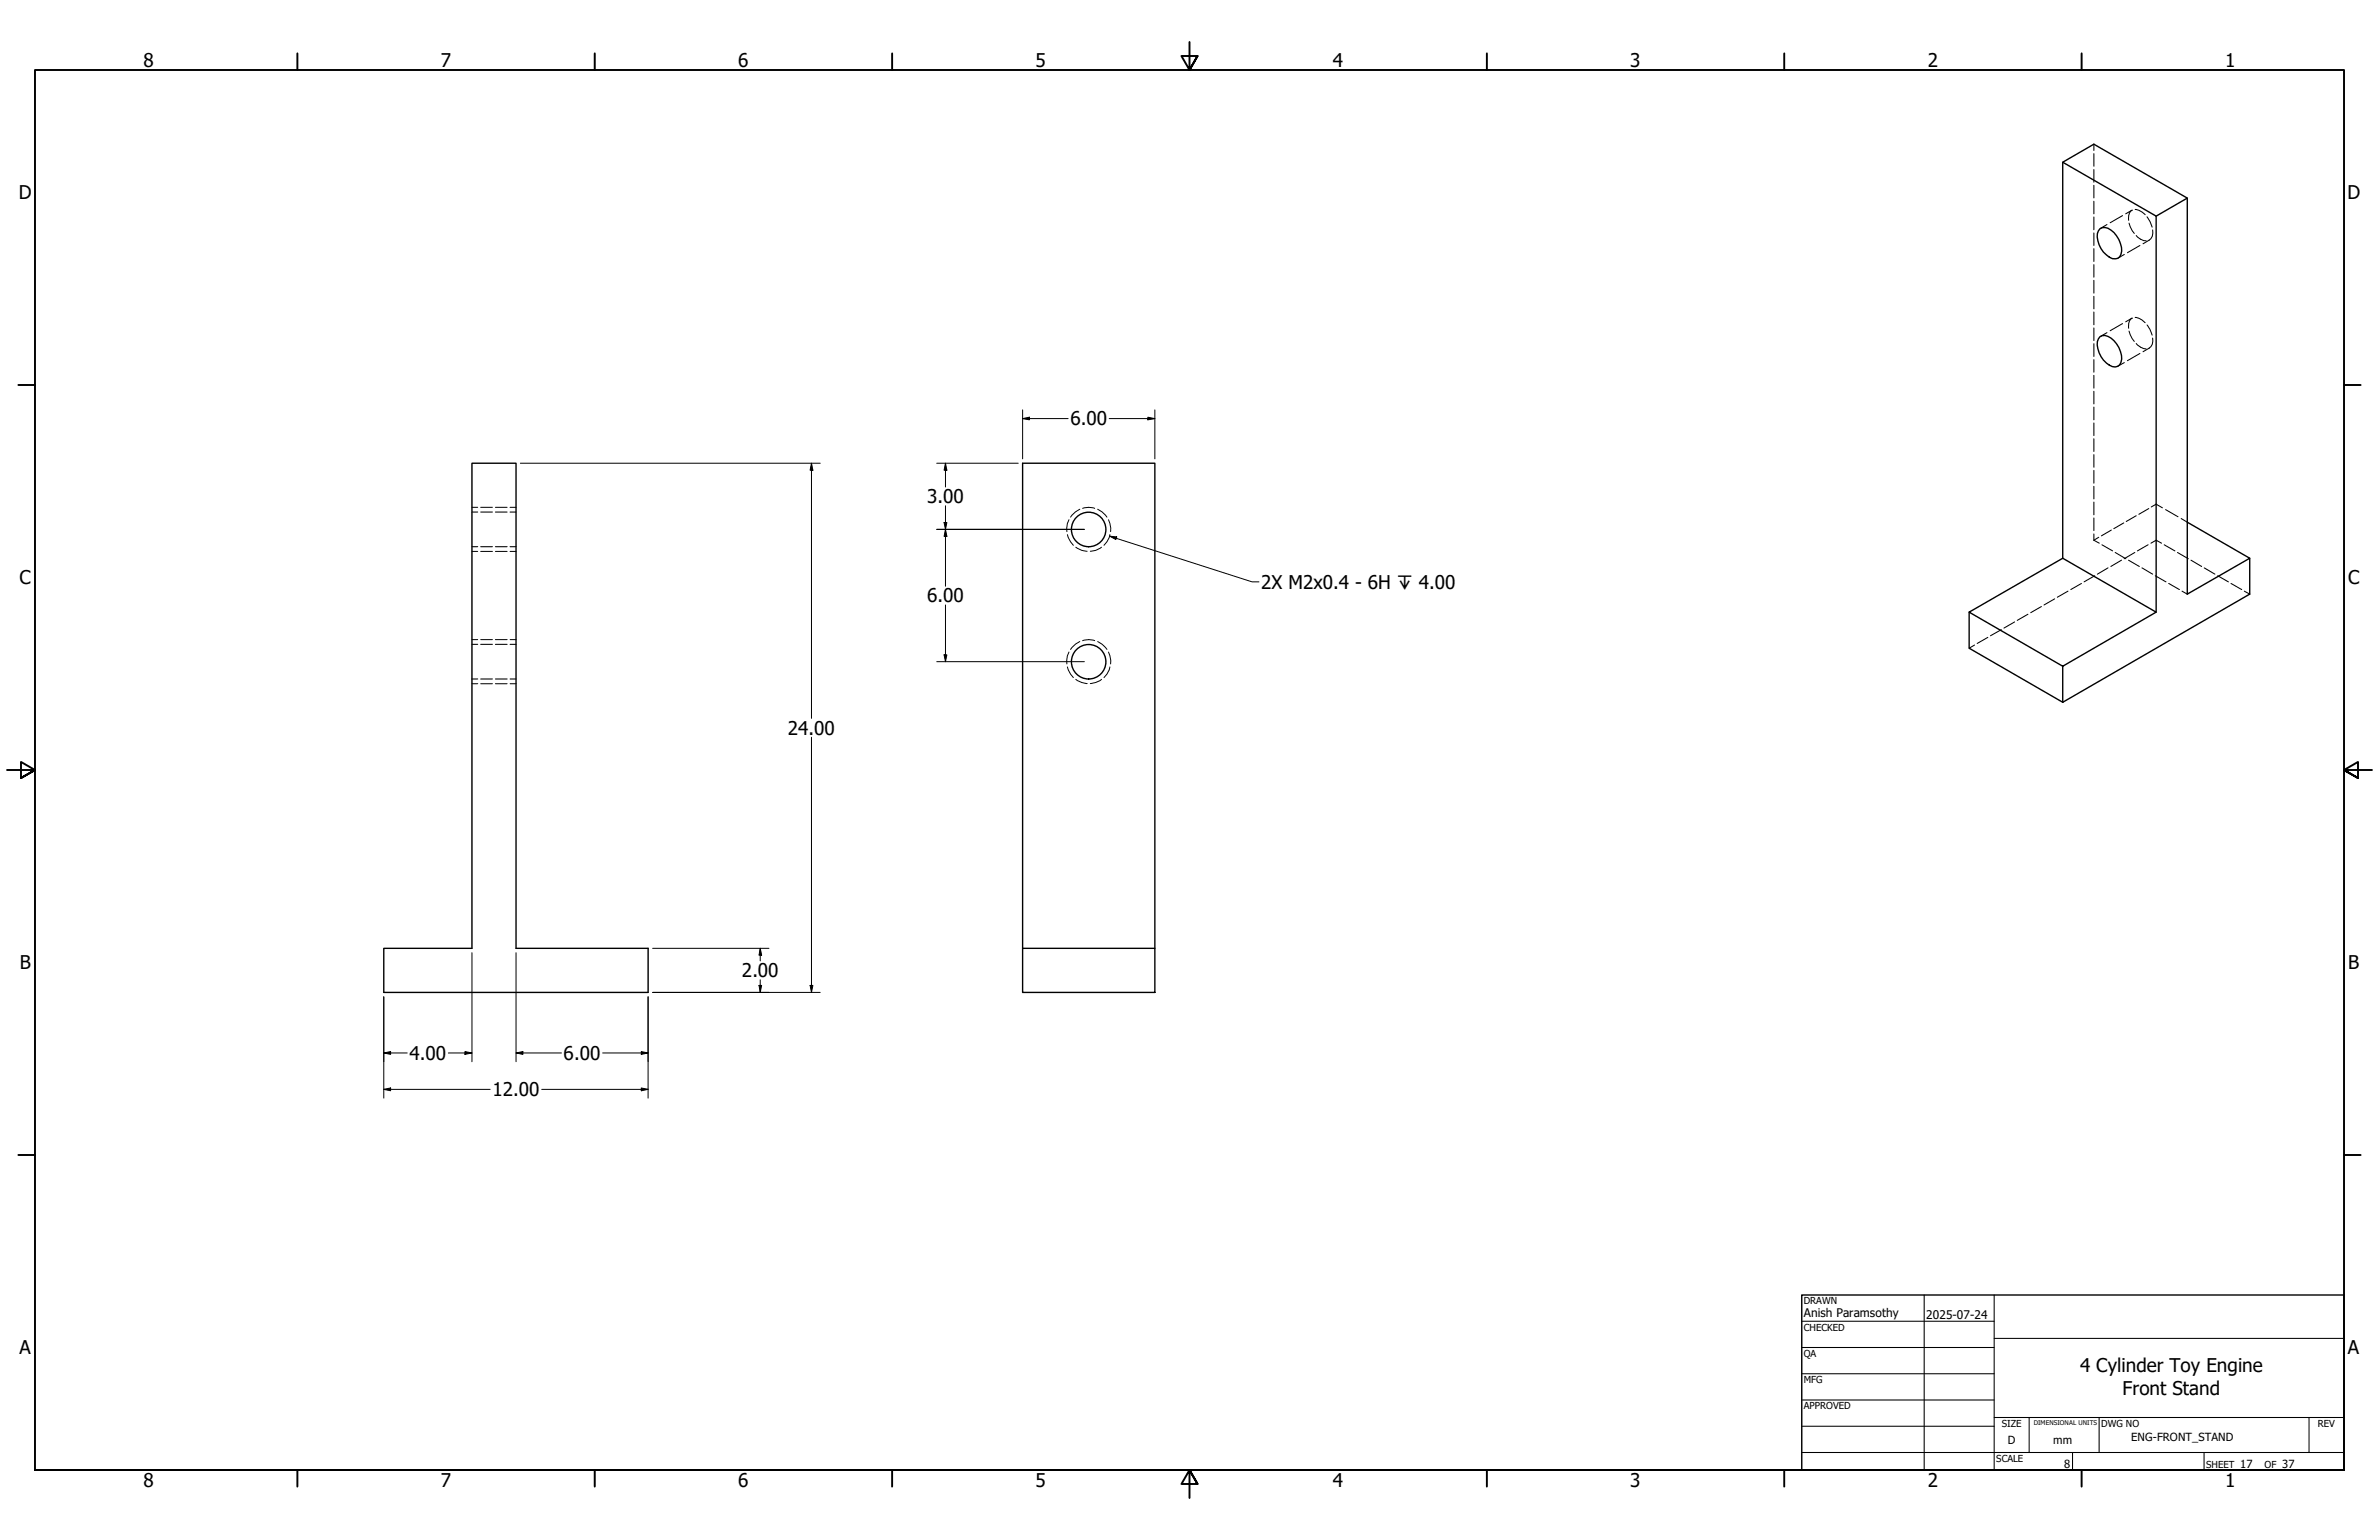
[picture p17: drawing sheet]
<svg xmlns="http://www.w3.org/2000/svg" width="864mm" height="559mm" viewBox="0 0 864 559" stroke-linecap="round" stroke-linejoin="round" font-family="sans-serif">
<defs><g id="words">
<g font-size="6.9">
<text x="52.1" y="24.4">8</text>
<text x="160" y="24.4">7</text>
<text x="268" y="24.4">6</text>
<text x="375.9" y="24.4">5</text>
<text x="483.9" y="24.4">4</text>
<text x="591.8" y="24.4">3</text>
<text x="699.8" y="24.4">2</text>
<text x="807.7" y="24.4">1</text>
<text x="6.9" y="72.3">D</text>
<text x="852.1" y="72.3">D</text>
<text x="388.6" y="154.4">6.00</text>
<text x="336.5" y="182.6">3.00</text>
<text x="7.1" y="212">C</text>
<text x="457.8" y="213.6">2X M2x0.4 - 6H ↧ 4.00</text>
<text x="852.4" y="212">C</text>
<text x="336.5" y="218.6">6.00</text>
<text x="286" y="266.6">24.00</text>
<text x="7.2" y="351.7">B</text>
<text x="852.4" y="351.7">B</text>
<text x="269.3" y="354.6">2.00</text>
<text x="148.7" y="384.6">4.00</text>
<text x="204.6" y="384.6">6.00</text>
<text x="178.8" y="397.8">12.00</text>
<text x="7.1" y="491.4">A</text>
<text x="852.3" y="491.4">A</text>
<text x="755.1" y="497.8">4 Cylinder Toy Engine</text>
<text x="770.5" y="506">Front Stand</text>
<text x="52.1" y="539.4">8</text>
<text x="160" y="539.4">7</text>
<text x="268" y="539.4">6</text>
<text x="375.9" y="539.4">5</text>
<text x="483.9" y="539.4">4</text>
<text x="591.8" y="539.4">3</text>
<text x="699.8" y="539.4">2</text>
<text x="807.7" y="539.4">1</text>
</g>
<g font-size="4.3">
<text x="654.8" y="477.8">Anish Paramsothy</text>
<text x="699.3" y="478.6">2025-07-24</text>
</g>
<g font-size="4.1">
<text x="728.9" y="524.1">D</text>
<text x="745.4" y="524.1">mm</text>
<text x="773.7" y="522.7">ENG-FRONT_STAND</text>
<text x="749.4" y="532.6">8</text>
<text x="813.2" y="532.6">17</text>
<text x="828.5" y="532.6">37</text>
</g>
<g font-size="3.5">
<text x="654.8" y="473.2">DRAWN</text>
<text x="654.8" y="482.8">CHECKED</text>
<text x="654.8" y="492.3">QA</text>
<text x="654.8" y="501.8">MFG</text>
<text x="654.8" y="511.4">APPROVED</text>
<text x="726.7" y="517.7">SIZE</text>
<text x="762.8" y="517.7">DWG NO</text>
<text x="841.4" y="517.7">REV</text>
<text x="724.7" y="530.4">SCALE</text>
<text x="800.9" y="532.6">SHEET</text>
<text x="822.1" y="532.6">OF</text>
</g>
<text font-size="2.3" x="738.3" y="516.9">DIMENSIONAL UNITS</text>
</g></defs>
<!-- layer: Hidden (ANSI) -->
<g fill="none" stroke="#000" stroke-width=".38">
<path d="M760.1 52.3v2.3M760.1 55.8v4.5M760.1 61.5v4.6M760.1 67.2v4.6M760.1 73v4.6M760.1 78.7v4.7M770.5 78.2l-4.5 2.6M773.9 76.3l-2.2 1.3M774.1 76.3a3 3 0 0 0-1.4 3.6M775.1 76a5.3 5.3 0 0 1 3.6 1.9M779.4 78.7l1.1 1.7 .7 2M760.1 84.5v4.6"/>
<path d="M760.1 90.2v4.7M760.1 96v4.6M764.9 81.5l-2.3 1.3M771.1 92.3l-2.2 1.4M772.9 81l1.1 2.7 .8 1M775.5 85.5a5 5 0 0 0 3.6 1.9M776.8 89.1l-4.5 2.6M780.2 87.1l-2.3 1.4M781.4 83.4a3.4 3.4 0 0 1-1.3 3.8M760.1 101.7v4.7M760.1 107.5v4.6M760.1 113.2v4.7"/>
<path d="M760.1 119v4.6M770.5 117.4l-4.5 2.6M773.9 115.4l-2.2 1.4M774.1 115.4a3 3 0 0 0-1.4 3.7M775.1 115.2a5.3 5.3 0 0 1 3.6 1.9M779.4 117.9l1.1 1.7 .7 2M760.1 124.7v4.6M760.1 130.5v4.6M760.1 136.2v4.6M764.9 120.7l-2.3 1.3M771.1 131.6l-2.2 1.2M772.9 120.1l1.1 2.8 .8 1"/>
<path d="M775.5 124.7a5.3 5.3 0 0 0 3.6 1.9M776.8 128.3l-4.5 2.6M780.2 126.3l-2.3 1.3M781.4 122.7a3.3 3.3 0 0 1-1.3 3.7M760.1 142v4.6M760.1 147.7v4.6M760.1 153.5v4.6M760.1 159.2v4.6M760.1 165v4.5M760.1 170.7v4.6M760.1 176.5v4.5M171.3 185.8h2.1"/>
<path d="M171.3 198.4h2.1M174.5 185.8h4.3M174.5 198.4h4.3M179.8 185.8h4.3M179.8 198.4h4.3M185.2 185.8h2.1M185.2 198.4h2.1M760.1 196l2 1.1M760.1 182.2v4.6M760.1 188v4.5M760.1 193.7v2.3M761.9 194.9l-1.8 1.1"/>
<path d="M763 197.7l3.9 2.2M766.4 192.3l-3.6 2.1M771 189.7l-3.7 2.1M775.5 187.1l-3.7 2.1M779.8 197.7l-3.9 2.2M780 184.5l-3.6 2.1M780.8 197.1l1.9-1.1 2 1.1M780.9 184l1.8-1.1 2.3 1.4M785.6 197.7l3.9 2.2M786.1 184.9l4.5 2.6M791.8 188.2l2.2 1.3M745.9 217.3l-3.9 2.2"/>
<path d="M750.7 214.5l-3.9 2.2M755.6 211.7l-3.9 2.2M760.4 208.9l-3.9 2.2M765.2 206.1l-3.8 2.2M767.8 200.5l3.9 2.3M770.1 203.3l-3.8 2.2M772.7 203.3l3.9 2.2M775 200.5l-3.9 2.3M777.6 206.1l3.8 2.2M782.4 208.9l3.9 2.2M787.3 211.7l3.8 2.2M790.4 200.5l4 2.3"/>
<path d="M792.1 214.5l1.9 1.1M795.3 203.3l3.9 2.2M800.2 206.1l3.8 2.2M805.1 208.9l3.8 2.2M809.9 211.7l3.9 2.2M814.7 214.5l2 1.1M171.3 233.8h2.1M174.5 233.8h4.3M179.8 233.8h4.3M185.2 233.8h2.1M716.8 234.1l-2 1.1M721.6 231.3l-3.9 2.2"/>
<path d="M726.5 228.5l-3.9 2.2M731.3 225.7l-3.8 2.2M736.2 222.9l-3.9 2.2M741 220.1l-3.8 2.2M171.3 246.4h2.1M174.5 246.4h4.3M179.8 246.4h4.3M185.2 246.4h2.1"/>
</g>
<!-- layer: Hidden Narrow (ANSI) -->
<g fill="none" stroke="#000" stroke-width=".36">
<path d="M171.3 184.1h2.1M174.5 184.1h4.3M179.8 184.1h4.3M185.2 184.1h2.1M387.5 194l1.1 2.6 1 1.3M388 188.6l-.5 1.3-.2 3M390.5 198.6a6.8 6.8 0 0 0 4.2 1.4M392 184.8a8 8 0 0 0-3.4 2.8M393 184.5a6.5 6.5 0 0 1 4.4 0M398.5 184.8a8 8 0 0 1 3.3 2.8M399.9 198.6a6.5 6.5 0 0 1-4.1 1.4M402.4 188.6l.8 3v1.3"/>
<path d="M402.9 194l-1.1 2.6-1.1 1.3M171.3 200.1h2.1M174.5 200.1h4.3M179.8 200.1h4.3M185.2 200.1h2.1M171.3 232.1h2.1M174.5 232.1h4.3M179.8 232.1h4.3M185.2 232.1h2.1M388 236.6l-.5 1.3-.2 3M392 232.8a8 8 0 0 0-3.4 2.8M393 232.5a6.5 6.5 0 0 1 4.4 0"/>
<path d="M398.5 232.8a8 8 0 0 1 3.3 2.8M402.4 236.6l.8 3v1.3M171.3 248.1h2.1M174.5 248.1h4.3M179.8 248.1h4.3M185.2 248.1h2.1M387.5 242l1.1 2.6 1 1.3M390.5 246.5a7.5 7.5 0 0 0 4.2 1.5M399.9 246.5a7.2 7.2 0 0 1-4.1 1.5M402.9 242l-1.1 2.6-1.1 1.3"/>
</g>
<!-- layer: Visible (ANSI) -->
<g fill="none" stroke="#000" stroke-width=".51">
<path d="M748.8 58.9l33.9 19.5v143.7M782.7 78.4l11.3-6.5-33.9-19.6-11.3 6.6v143.7M794 71.9v143.7l22.7-13-22.7-13.1M762.3 83a3.3 3.3 0 0 1 4 .5 9 9 0 0 1 3.6 8.8 2.52 2.52 0 0 1-4.2 1 9.4 9.4 0 0 1-4.3-8.5zM762.3 122.2a3.3 3.3 0 0 1 4 .5 9 9 0 0 1 3.6 8.7 2.52 2.52 0 0 1-4.2 1.1 9.4 9.4 0 0 1-4.3-8.5zM171.3 168.1h16v176h48v16h-96v-16h32zM816.7 202.6v13l-67.9 39.2M714.8 222.1l34-19.5 33.9 19.5-33.9 19.6zM714.8 222.1v13.1l34 19.6M748.8 241.7v13.1M371.2 344.1h48v16h-48zM371.2 344.1v-176h48v176"/>
<circle cx="395.2" cy="192.1" r="6.3"/>
<circle cx="395.2" cy="240.1" r="6.3"/>
</g>
<!-- layer: Border (ANSI) -->
<g fill="none" stroke="#000" stroke-width=".7">
<path d="M107.9 19.4v6M215.9 19.4v6M323.8 19.4v6M431.8 15.2v10.2l-2.9-5.1h5.8l-2.9 5.1 2.9-5.1M539.8 19.4v6M647.7 19.4v6M755.6 19.4v6M6.7 139.7h6M850.9 139.7h6M2.5 279.4h10.2l-5.1-2.9v5.8l5.1-2.9-5.1 2.9M861.1 279.4h-10.2l5.1-2.9v5.8l-5.1-2.9 5.1 2.9M6.7 419.1h6"/>
<path d="M850.9 419.1h6M12.7 533.4v-508h838.2v508h-838.2h838.2M107.9 533.4v6M215.9 533.4v6M323.8 533.4v6M434.7 538.5l-2.9-5.1 2.9 5.1h-5.8l2.9-5.1v10.2M539.8 533.4v6M647.7 533.4v6M755.6 533.4v6"/>
</g>
<!-- layer: Title (ANSI) -->
<g fill="none" stroke="#000" stroke-width=".38">
<path d="M654 479.4h69.9M698.5 469.9v63.5M723.9 469.9v63.5M654 488.9h69.9M654 498.5h69.9M723.9 485.6h127M654 508h69.9M654 517.5h69.9M723.9 514.3h127M736.6 514.3v12.7M762 514.3v12.7M838.2 514.3v12.7"/>
<path d="M654 527h196.9M752.3 527v6.4M800.1 527v6.4"/>
</g>
<path d="M654 469.9h196.9v63.5h-196.9z" fill="none" stroke="#000" stroke-width=".51"/>
<!-- layer: Dimension (ANSI) -->
<g fill="none" stroke="#000" stroke-width=".36">
<path d="M371.2 151.9l2.5-.5v.9zM371.2 151.9h16.5M371.2 148.7v17.8M402.7 151.9h16.5M416.7 151.4l2.5 .5-2.5 .4zM419.2 148.7v17.8M188.9 168.1h108.9M294.6 168.1l.5 2.5h-1zM294.6 168.1v92.6M340 168.1h29.6M343.2 168.1l.5 2.5h-1zM343.2 168.1v8.6"/>
<path d="M340 192.1h53.6M342.7 189.6h1l-.5 2.5zM343.2 192.1l.5 2.5h-1zM343.2 183.5v29.2M343.2 219.5v20.6M342.7 237.6h1l-.5 2.5zM340 240.1h53.6M294.6 267.5v92.6M171.3 345.7v39.6M187.3 345.7v39.6M236.9 344.1h42.2M275.5 357.6h1l-.5 2.5z"/>
<path d="M276 344.1l.5 2.5h-1zM276 344.1v4.6M276 355.5v4.6M294.1 357.6h1l-.5 2.5zM139.3 361.7v36.8M235.3 361.7v36.8M236.9 360.1h60.9M139.3 395.3l2.5-.5v1zM139.3 382.1l2.5-.5v1zM139.3 395.3h38.6M139.3 382.1h8.5M162.8 382.1h8.5"/>
<path d="M168.8 381.6l2.5 .5-2.5 .5zM187.3 382.1l2.5-.5v1zM187.3 382.1h16.5M196.7 395.3h38.6M218.8 382.1h16.5M232.8 394.8l2.5 .5-2.5 .5zM232.8 381.6l2.5 .5-2.5 .5z"/>
</g>
<g fill="#000">
<path d="M371.2 151.9l2.5-.5v.9zM416.7 151.4l2.5 .5-2.5 .4zM294.6 168.1l.5 2.5h-1zM343.2 168.1l.5 2.5h-1zM342.7 189.6h1l-.5 2.5zM343.2 192.1l.5 2.5h-1zM342.7 237.6h1l-.5 2.5zM275.5 357.6h1l-.5 2.5zM276 344.1l.5 2.5h-1zM294.1 357.6h1l-.5 2.5zM139.3 395.3l2.5-.5v1zM139.3 382.1l2.5-.5v1z"/>
<path d="M168.8 381.6l2.5 .5-2.5 .5zM187.3 382.1l2.5-.5v1zM232.8 394.8l2.5 .5-2.5 .5zM232.8 381.6l2.5 .5-2.5 .5z"/>
</g>
<!-- layer: Symbol (ANSI) -->
<path d="M402.8 194.6l2.6 .2-.3 1zM402.8 194.6l51.7 16.5h2.5" fill="none" stroke="#000" stroke-width=".36"/>
<path d="M402.8 194.6l2.6 .2-.3 1z" fill="#000"/>
<use href="#words"/>
</svg>
